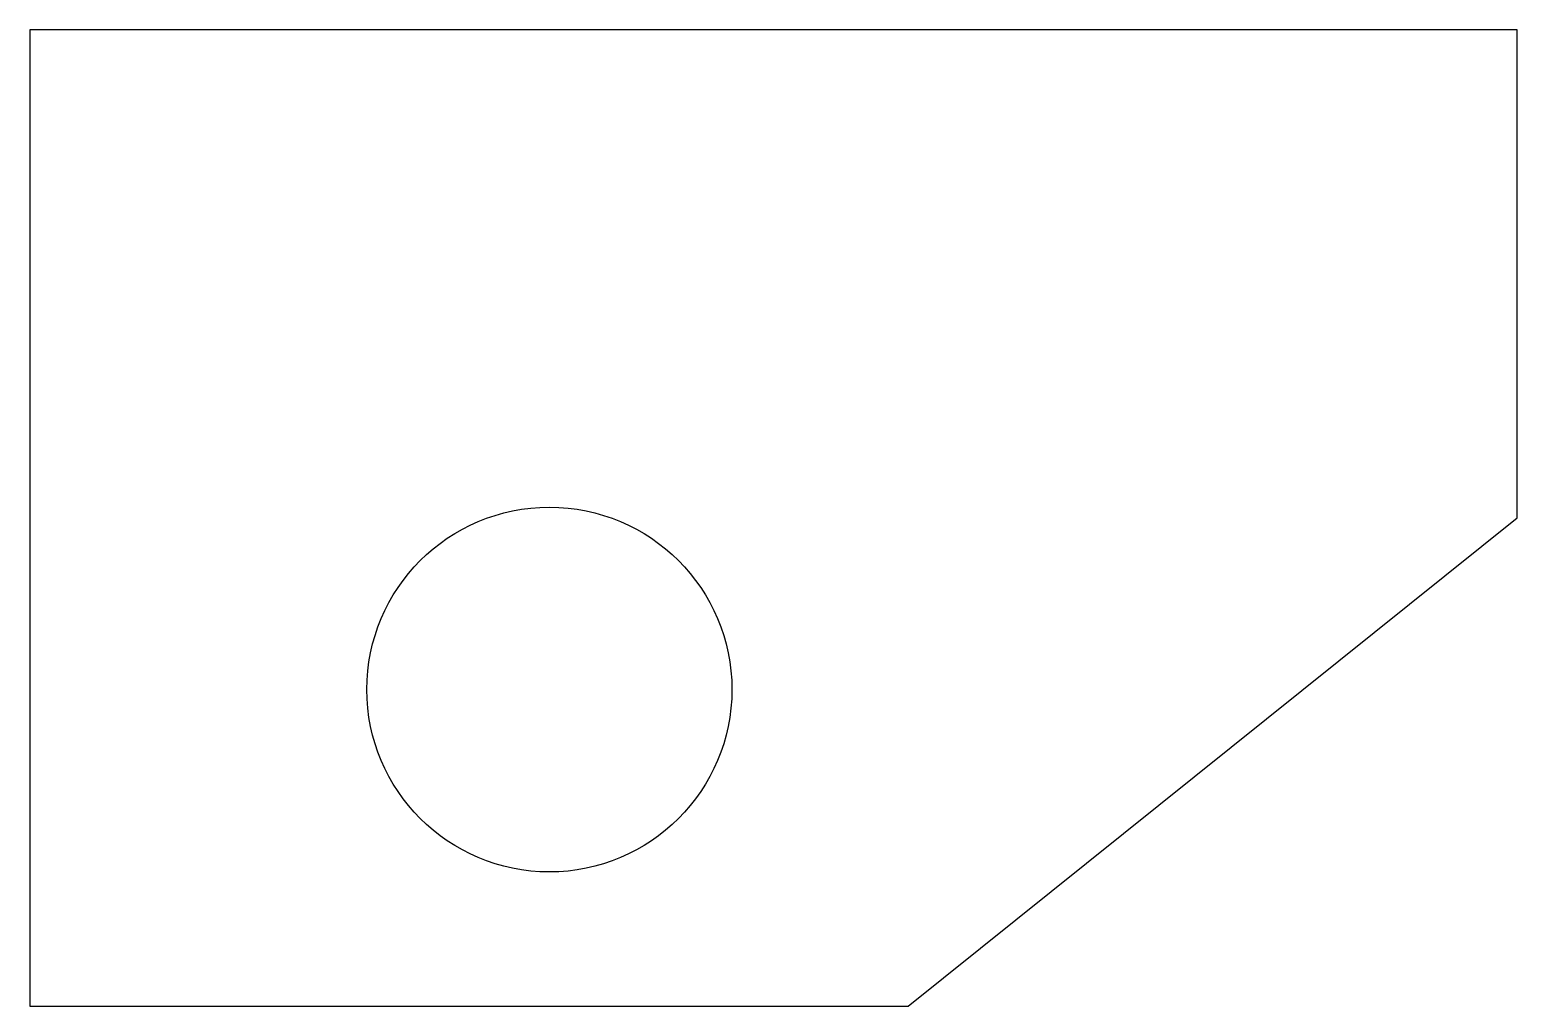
# Model space of a CAD drawing. Header units: millimetres. Extents: x 102.8 to 178.9, y 80.3 to 130.3.
import ezdxf

# ---------------------------------------------------------------- set-up
doc = ezdxf.new("R2010")
doc.units = ezdxf.units.MM

msp = doc.modelspace()

# ---------------------------------------------------------------- linework, layer by layer
msp.add_line((147.737, 80.256), (178.905, 105.256))
msp.add_lwpolyline([(178.905, 105.256), (178.905, 130.256), (102.798, 130.256), (102.798, 80.256), (147.737, 80.256)])
msp.add_circle((129.384, 96.471), 9.339)

doc.saveas('drawing.dxf')
